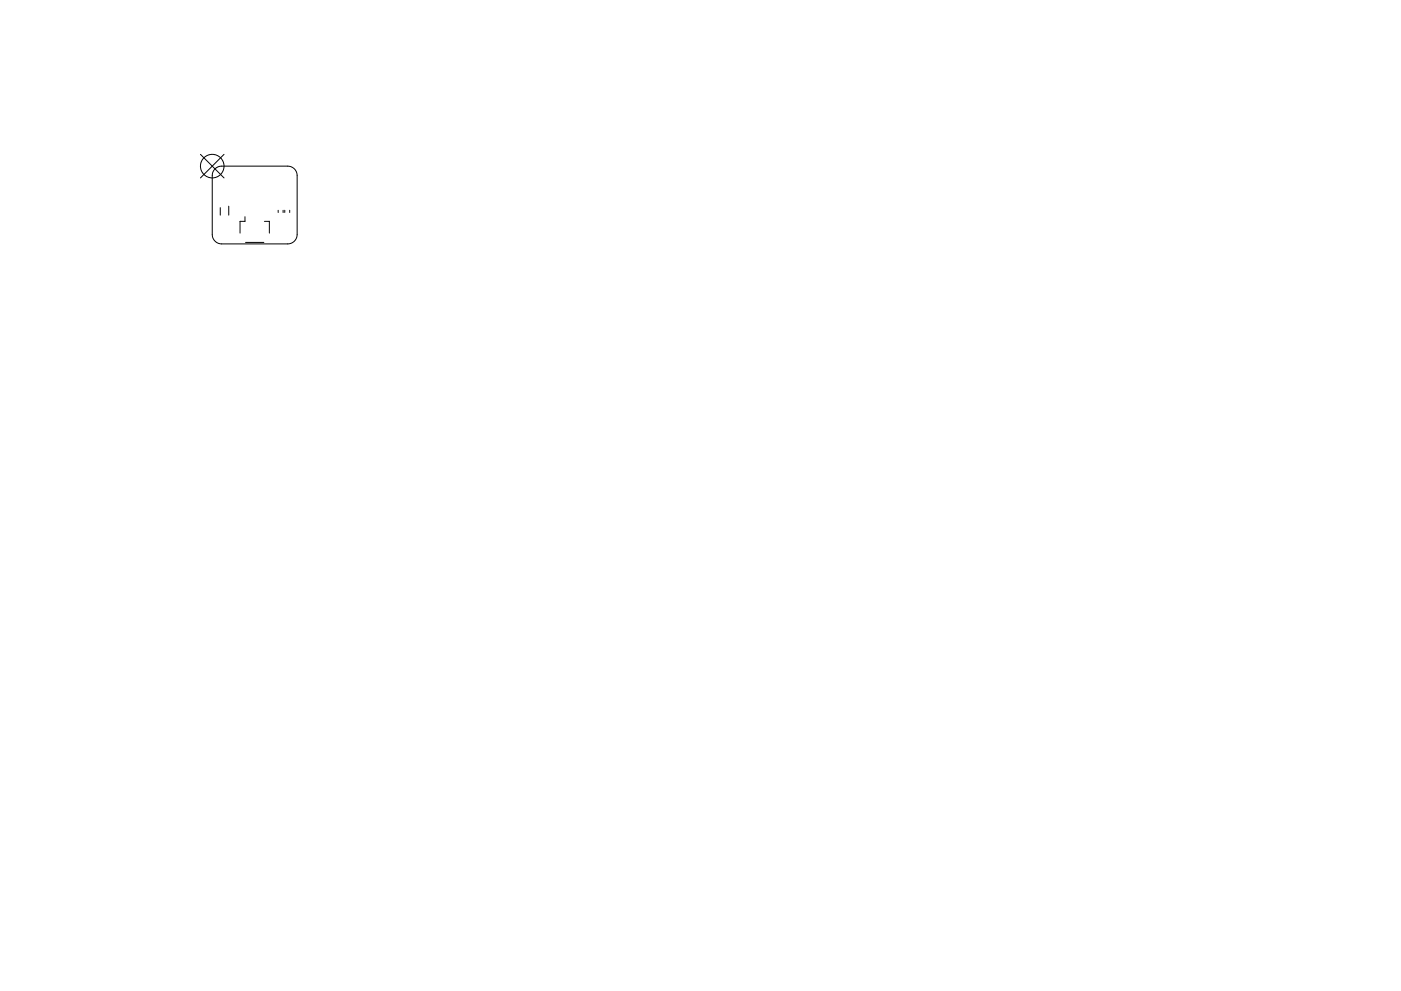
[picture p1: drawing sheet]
<svg xmlns="http://www.w3.org/2000/svg" width="297mm" height="210mm" viewBox="0 0 297 210" stroke-linecap="round" stroke-linejoin="round" font-family="sans-serif">
<g fill="none" stroke="#000" stroke-width=".21">
<path d="M42.5 32.7l5 5M45.6 35.8l.7-.4 .7-.2h14a2 2 0 0 1 2 2v12.5a2 2 0 0 1-2 2h-14a2 2 0 0 1-2-2v-12.5l.1-.6zM47.5 32.7l-5 5M46.7 44v1.6M48.5 43.7v1.9M51.9 46v1h-1v2.5M52.1 51.4h3.8M56.1 47h1v2.5M59 44.6v.5M60 44.6v.5M60.4 44.6v.5M61.4 44.6v.5"/>
<circle cx="45" cy="35.2" r="2.5"/>
</g>
</svg>
